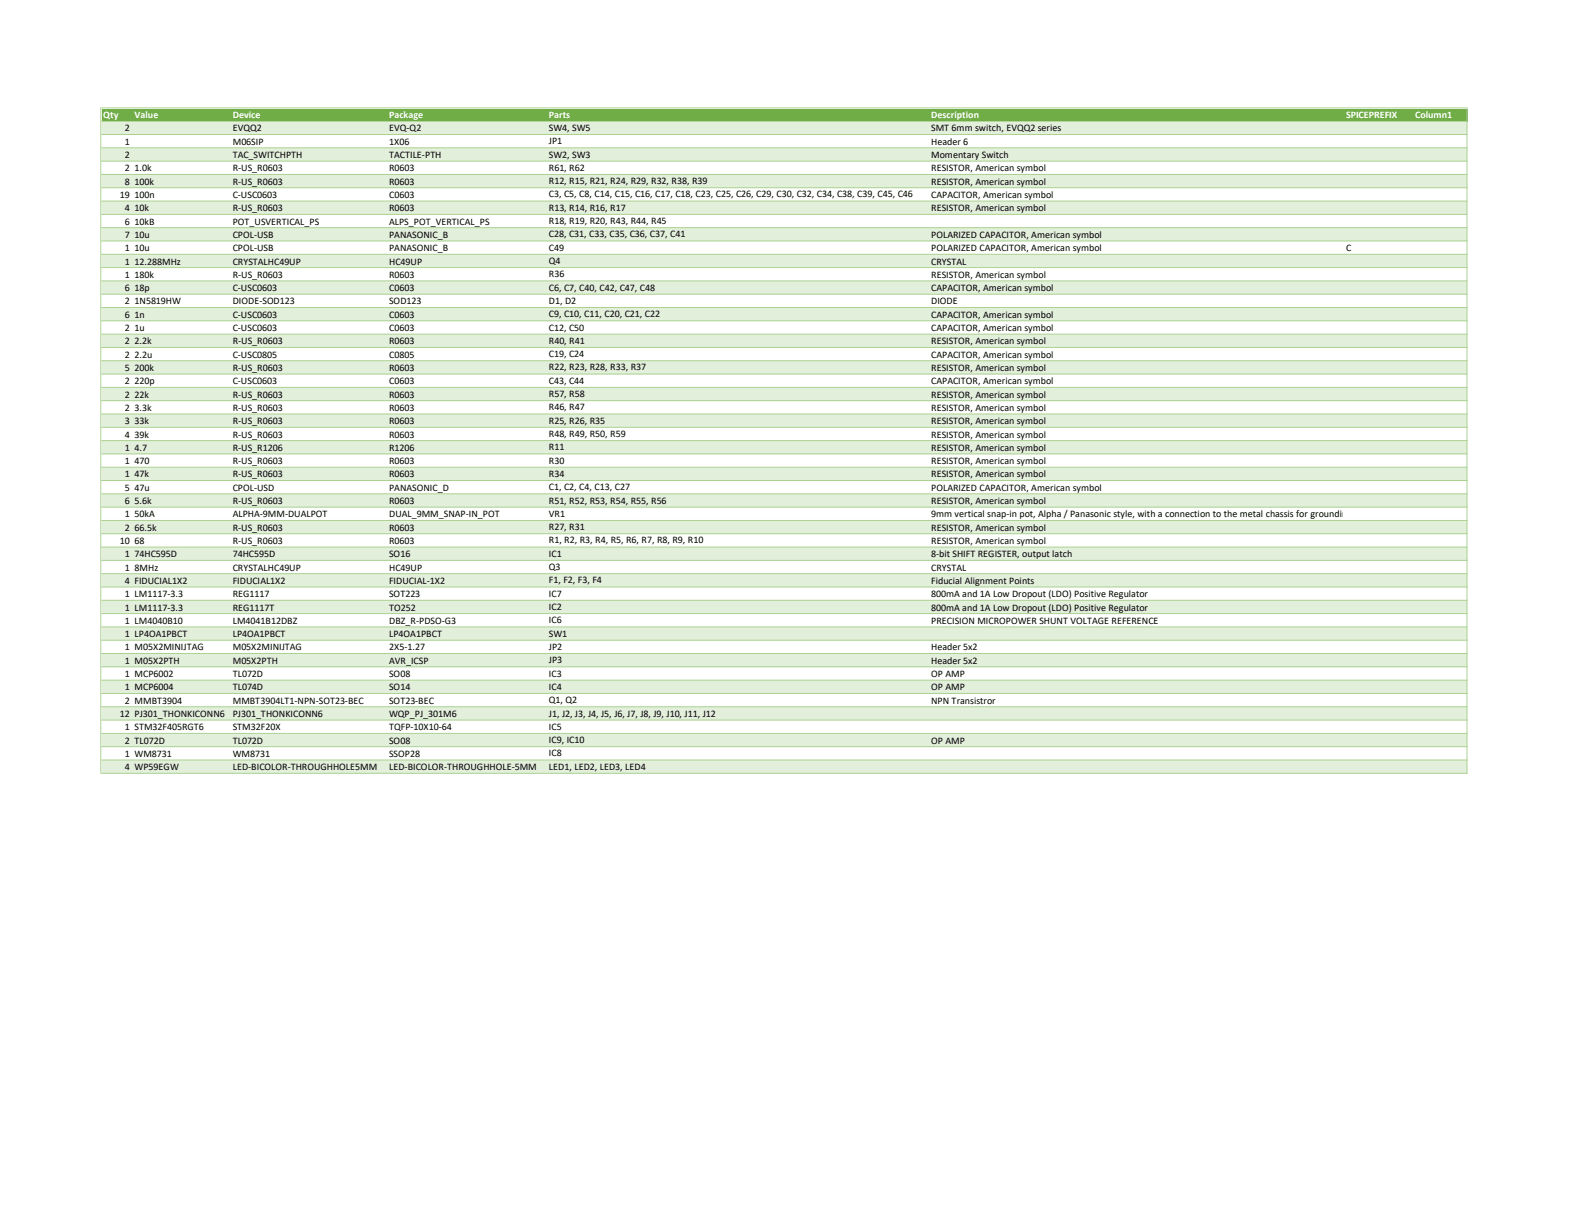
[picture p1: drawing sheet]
<svg xmlns="http://www.w3.org/2000/svg" width="279mm" height="216mm" viewBox="0 0 279 216" stroke-linecap="round" stroke-linejoin="round" font-family="sans-serif">
<defs><g id="words">
<g font-size="1.8" fill="#fff">
<text x="18.4" y="21">Qty</text>
<text x="24" y="21">Value</text>
<text x="41.4" y="21">Device</text>
<text x="69.3" y="21">Package</text>
<text x="97.7" y="21">Parts</text>
<text x="165.8" y="21">Description</text>
<text x="239.7" y="21">SPICEPREFIX</text>
<text x="252" y="21">Column1</text>
</g>
<g font-size="1.8">
<text x="22.2" y="23.4">2</text>
<text x="41.4" y="23.4">EVQQ2</text>
<text x="69.3" y="23.4">EVQ-Q2</text>
<text x="97.7" y="23.3">SW4, SW5</text>
<text x="165.8" y="23.4">SMT 6mm switch, EVQQ2 series</text>
<text x="22.2" y="25.8">1</text>
<text x="22.2" y="28.2">2</text>
<text x="41.4" y="25.8">M06SIP</text>
<text x="41.4" y="28.2">TAC_SWITCHPTH</text>
<text x="69.3" y="25.8">1X06</text>
<text x="69.3" y="28.2">TACTILE-PTH</text>
<text x="97.7" y="25.7">JP1</text>
<text x="97.7" y="28.1">SW2, SW3</text>
<text x="165.8" y="25.8">Header 6</text>
<text x="165.8" y="28.2">Momentary Switch</text>
<text x="21.3" y="35.3">19</text>
<text x="22.2" y="30.5">2</text>
<text x="22.2" y="32.9">8</text>
<text x="24" y="30.5">1.0k</text>
<text x="24" y="32.9">100k</text>
<text x="24" y="35.3">100n</text>
<text x="41.4" y="30.5">R-US_R0603</text>
<text x="41.4" y="32.9">R-US_R0603</text>
<text x="41.4" y="35.3">C-USC0603</text>
<text x="69.3" y="30.5">R0603</text>
<text x="69.3" y="32.9">R0603</text>
<text x="69.3" y="35.3">C0603</text>
<text x="97.7" y="30.4">R61, R62</text>
<text x="97.7" y="32.8">R12, R15, R21, R24, R29, R32, R38, R39</text>
<text x="97.7" y="35.2">C3, C5, C8, C14, C15, C16, C17, C18, C23, C25, C26, C29, C30, C32, C34, C38, C39, C45, C46</text>
<text x="165.8" y="30.5">RESISTOR, American symbol</text>
<text x="165.8" y="32.9">RESISTOR, American symbol</text>
<text x="165.8" y="35.3">CAPACITOR, American symbol</text>
<text x="22.2" y="37.6">4</text>
<text x="22.2" y="40">6</text>
<text x="24" y="37.6">10k</text>
<text x="24" y="40">10kB</text>
<text x="41.4" y="37.6">R-US_R0603</text>
<text x="41.4" y="40">POT_USVERTICAL_PS</text>
<text x="69.3" y="37.6">R0603</text>
<text x="69.3" y="40">ALPS_POT_VERTICAL_PS</text>
<text x="97.7" y="37.5">R13, R14, R16, R17</text>
<text x="97.7" y="39.9">R18, R19, R20, R43, R44, R45</text>
<text x="165.8" y="37.6">RESISTOR, American symbol</text>
<text x="22.2" y="42.4">7</text>
<text x="22.2" y="44.7">1</text>
<text x="22.2" y="47.1">1</text>
<text x="24" y="42.4">10u</text>
<text x="24" y="44.7">10u</text>
<text x="24" y="47.1">12.288MHz</text>
<text x="41.4" y="42.4">CPOL-USB</text>
<text x="41.4" y="44.7">CPOL-USB</text>
<text x="41.4" y="47.1">CRYSTALHC49UP</text>
<text x="69.3" y="42.4">PANASONIC_B</text>
<text x="69.3" y="44.7">PANASONIC_B</text>
<text x="69.3" y="47.1">HC49UP</text>
<text x="97.7" y="42.3">C28, C31, C33, C35, C36, C37, C41</text>
<text x="97.7" y="44.7">C49</text>
<text x="97.7" y="47">Q4</text>
<text x="165.8" y="42.4">POLARIZED CAPACITOR, American symbol</text>
<text x="165.8" y="44.7">POLARIZED CAPACITOR, American symbol</text>
<text x="165.8" y="47.1">CRYSTAL</text>
<text x="239.7" y="44.7">C</text>
<text x="22.2" y="49.5">1</text>
<text x="22.2" y="51.9">6</text>
<text x="24" y="49.5">180k</text>
<text x="24" y="51.9">18p</text>
<text x="41.4" y="49.5">R-US_R0603</text>
<text x="41.4" y="51.9">C-USC0603</text>
<text x="69.3" y="49.5">R0603</text>
<text x="69.3" y="51.9">C0603</text>
<text x="97.7" y="49.4">R36</text>
<text x="97.7" y="51.8">C6, C7, C40, C42, C47, C48</text>
<text x="165.8" y="49.5">RESISTOR, American symbol</text>
<text x="165.8" y="51.9">CAPACITOR, American symbol</text>
<text x="22.2" y="54.2">2</text>
<text x="22.2" y="56.6">6</text>
<text x="22.2" y="59">2</text>
<text x="24" y="54.2">1N5819HW</text>
<text x="24" y="56.6">1n</text>
<text x="24" y="59">1u</text>
<text x="41.4" y="54.2">DIODE-SOD123</text>
<text x="41.4" y="56.6">C-USC0603</text>
<text x="41.4" y="59">C-USC0603</text>
<text x="69.3" y="54.2">SOD123</text>
<text x="69.3" y="56.6">C0603</text>
<text x="69.3" y="59">C0603</text>
<text x="97.7" y="54.1">D1, D2</text>
<text x="97.7" y="56.5">C9, C10, C11, C20, C21, C22</text>
<text x="97.7" y="58.9">C12, C50</text>
<text x="165.8" y="54.2">DIODE</text>
<text x="165.8" y="56.6">CAPACITOR, American symbol</text>
<text x="165.8" y="59">CAPACITOR, American symbol</text>
<text x="22.2" y="61.3">2</text>
<text x="22.2" y="63.7">2</text>
<text x="24" y="61.3">2.2k</text>
<text x="24" y="63.7">2.2u</text>
<text x="41.4" y="61.3">R-US_R0603</text>
<text x="41.4" y="63.7">C-USC0805</text>
<text x="69.3" y="61.3">R0603</text>
<text x="69.3" y="63.7">C0805</text>
<text x="97.7" y="61.3">R40, R41</text>
<text x="97.7" y="63.6">C19, C24</text>
<text x="97.7" y="66">R22, R23, R28, R33, R37</text>
<text x="165.8" y="61.3">RESISTOR, American symbol</text>
<text x="165.8" y="63.7">CAPACITOR, American symbol</text>
<text x="22.2" y="66.1">5</text>
<text x="22.2" y="68.5">2</text>
<text x="22.2" y="70.8">2</text>
<text x="24" y="66.1">200k</text>
<text x="24" y="68.5">220p</text>
<text x="24" y="70.8">22k</text>
<text x="41.4" y="66.1">R-US_R0603</text>
<text x="41.4" y="68.5">C-USC0603</text>
<text x="41.4" y="70.8">R-US_R0603</text>
<text x="69.3" y="66.1">R0603</text>
<text x="69.3" y="68.5">C0603</text>
<text x="69.3" y="70.8">R0603</text>
<text x="97.7" y="68.4">C43, C44</text>
<text x="97.7" y="70.7">R57, R58</text>
<text x="165.8" y="66.1">RESISTOR, American symbol</text>
<text x="165.8" y="68.5">CAPACITOR, American symbol</text>
<text x="165.8" y="70.8">RESISTOR, American symbol</text>
<text x="22.2" y="73.2">2</text>
<text x="22.2" y="75.6">3</text>
<text x="22.2" y="77.9">4</text>
<text x="24" y="73.2">3.3k</text>
<text x="24" y="75.6">33k</text>
<text x="24" y="77.9">39k</text>
<text x="41.4" y="73.2">R-US_R0603</text>
<text x="41.4" y="75.6">R-US_R0603</text>
<text x="41.4" y="77.9">R-US_R0603</text>
<text x="69.3" y="73.2">R0603</text>
<text x="69.3" y="75.6">R0603</text>
<text x="69.3" y="77.9">R0603</text>
<text x="97.7" y="73.1">R46, R47</text>
<text x="97.7" y="75.5">R25, R26, R35</text>
<text x="97.7" y="77.9">R48, R49, R50, R59</text>
<text x="165.8" y="73.2">RESISTOR, American symbol</text>
<text x="165.8" y="75.6">RESISTOR, American symbol</text>
<text x="165.8" y="77.9">RESISTOR, American symbol</text>
<text x="22.2" y="80.3">1</text>
<text x="22.2" y="82.7">1</text>
<text x="24" y="80.3">4.7</text>
<text x="24" y="82.7">470</text>
<text x="41.4" y="80.3">R-US_R1206</text>
<text x="41.4" y="82.7">R-US_R0603</text>
<text x="69.3" y="80.3">R1206</text>
<text x="69.3" y="82.7">R0603</text>
<text x="97.7" y="80.2">R11</text>
<text x="97.7" y="82.6">R30</text>
<text x="165.8" y="80.3">RESISTOR, American symbol</text>
<text x="165.8" y="82.7">RESISTOR, American symbol</text>
<text x="22.2" y="85">1</text>
<text x="22.2" y="87.4">5</text>
<text x="22.2" y="89.8">6</text>
<text x="24" y="85">47k</text>
<text x="24" y="87.4">47u</text>
<text x="24" y="89.8">5.6k</text>
<text x="41.4" y="85">R-US_R0603</text>
<text x="41.4" y="87.4">CPOL-USD</text>
<text x="41.4" y="89.8">R-US_R0603</text>
<text x="69.3" y="85">R0603</text>
<text x="69.3" y="87.4">PANASONIC_D</text>
<text x="69.3" y="89.8">R0603</text>
<text x="97.7" y="85">R34</text>
<text x="97.7" y="87.3">C1, C2, C4, C13, C27</text>
<text x="97.7" y="89.7">R51, R52, R53, R54, R55, R56</text>
<text x="165.8" y="85">RESISTOR, American symbol</text>
<text x="165.8" y="87.4">POLARIZED CAPACITOR, American symbol</text>
<text x="165.8" y="89.8">RESISTOR, American symbol</text>
<text x="22.2" y="92.2">1</text>
<text x="22.2" y="94.5">2</text>
<text x="24" y="92.2">50kA</text>
<text x="24" y="94.5">66.5k</text>
<text x="41.4" y="92.2">ALPHA-9MM-DUALPOT</text>
<text x="41.4" y="94.5">R-US_R0603</text>
<text x="69.3" y="92.2">DUAL_9MM_SNAP-IN_POT</text>
<text x="69.3" y="94.5">R0603</text>
<text x="97.7" y="92.1">VR1</text>
<text x="97.7" y="94.4">R27, R31</text>
<text x="165.8" y="92.2">9mm vertical snap-in pot, Alpha / Panasonic style, with a connection to the metal chassis for grounding</text>
<text x="165.8" y="94.5">RESISTOR, American symbol</text>
<text x="21.3" y="96.9">10</text>
<text x="22.2" y="99.3">1</text>
<text x="22.2" y="101.6">1</text>
<text x="24" y="96.9">68</text>
<text x="24" y="99.3">74HC595D</text>
<text x="24" y="101.6">8MHz</text>
<text x="41.4" y="96.9">R-US_R0603</text>
<text x="41.4" y="99.3">74HC595D</text>
<text x="41.4" y="101.6">CRYSTALHC49UP</text>
<text x="69.3" y="96.9">R0603</text>
<text x="69.3" y="99.3">SO16</text>
<text x="69.3" y="101.6">HC49UP</text>
<text x="97.7" y="96.8">R1, R2, R3, R4, R5, R6, R7, R8, R9, R10</text>
<text x="97.7" y="99.2">IC1</text>
<text x="97.7" y="101.6">Q3</text>
<text x="165.8" y="96.9">RESISTOR, American symbol</text>
<text x="165.8" y="99.3">8-bit SHIFT REGISTER, output latch</text>
<text x="165.8" y="101.6">CRYSTAL</text>
<text x="22.2" y="104">4 FIDUCIAL1X2</text>
<text x="22.2" y="106.4">1 LM1117-3.3</text>
<text x="41.4" y="104">FIDUCIAL1X2</text>
<text x="41.4" y="106.4">REG1117</text>
<text x="69.3" y="104">FIDUCIAL-1X2</text>
<text x="69.3" y="106.4">SOT223</text>
<text x="97.7" y="103.9">F1, F2, F3, F4</text>
<text x="97.7" y="106.3">IC7</text>
<text x="165.8" y="104">Fiducial Alignment Points</text>
<text x="165.8" y="106.4">800mA and 1A Low Dropout (LDO) Positive Regulator</text>
<text x="22.2" y="108.8">1 LM1117-3.3</text>
<text x="22.2" y="111.1">1 LM4040B10</text>
<text x="22.2" y="113.5">1 LP4OA1PBCT</text>
<text x="41.4" y="108.8">REG1117T</text>
<text x="41.4" y="111.1">LM4041B12DBZ</text>
<text x="41.4" y="113.5">LP4OA1PBCT</text>
<text x="69.3" y="108.8">TO252</text>
<text x="69.3" y="111.1">DBZ_R-PDSO-G3</text>
<text x="69.3" y="113.5">LP4OA1PBCT</text>
<text x="97.7" y="108.7">IC2</text>
<text x="97.7" y="111">IC6</text>
<text x="97.7" y="113.4">SW1</text>
<text x="165.8" y="108.8">800mA and 1A Low Dropout (LDO) Positive Regulator</text>
<text x="165.8" y="111.1">PRECISION MICROPOWER SHUNT VOLTAGE REFERENCE</text>
<text x="22.2" y="115.9">1 M05X2MINIJTAG</text>
<text x="22.2" y="118.2">1 M05X2PTH</text>
<text x="41.4" y="115.9">M05X2MINIJTAG</text>
<text x="41.4" y="118.2">M05X2PTH</text>
<text x="69.3" y="115.9">2X5-1.27</text>
<text x="69.3" y="118.2">AVR_ICSP</text>
<text x="97.7" y="115.8">JP2</text>
<text x="97.7" y="118.2">JP3</text>
<text x="165.8" y="115.9">Header 5x2</text>
<text x="165.8" y="118.2">Header 5x2</text>
<text x="22.2" y="120.6">1 MCP6002</text>
<text x="22.2" y="123">1 MCP6004</text>
<text x="22.2" y="125.3">2 MMBT3904</text>
<text x="41.4" y="120.6">TL072D</text>
<text x="41.4" y="123">TL074D</text>
<text x="41.4" y="125.3">MMBT3904LT1-NPN-SOT23-BEC</text>
<text x="69.3" y="120.6">SO08</text>
<text x="69.3" y="123">SO14</text>
<text x="69.3" y="125.3">SOT23-BEC</text>
<text x="97.7" y="120.5">IC3</text>
<text x="97.7" y="122.9">IC4</text>
<text x="97.7" y="125.3">Q1, Q2</text>
<text x="165.8" y="120.6">OP AMP</text>
<text x="165.8" y="123">OP AMP</text>
<text x="165.8" y="125.3">NPN Transistror</text>
<text x="21.3" y="127.7">12 PJ301_THONKICONN6</text>
<text x="22.2" y="130.1">1 STM32F405RGT6</text>
<text x="41.4" y="127.7">PJ301_THONKICONN6</text>
<text x="41.4" y="130.1">STM32F20X</text>
<text x="69.3" y="127.7">WQP_PJ_301M6</text>
<text x="69.3" y="130.1">TQFP-10X10-64</text>
<text x="97.7" y="127.6">J1, J2, J3, J4, J5, J6, J7, J8, J9, J10, J11, J12</text>
<text x="97.7" y="130">IC5</text>
<text x="22.2" y="132.5">2 TL072D</text>
<text x="22.2" y="134.8">1 WM8731</text>
<text x="22.2" y="137.2">4 WP59EGW</text>
<text x="41.4" y="132.5">TL072D</text>
<text x="41.4" y="134.8">WM8731</text>
<text x="41.4" y="137.2">LED-BICOLOR-THROUGHHOLE5MM</text>
<text x="69.3" y="132.5">SO08</text>
<text x="69.3" y="134.8">SSOP28</text>
<text x="69.3" y="137.2">LED-BICOLOR-THROUGHHOLE-5MM</text>
<text x="97.7" y="132.4">IC9, IC10</text>
<text x="97.7" y="134.7">IC8</text>
<text x="97.7" y="137.1">LED1, LED2, LED3, LED4</text>
<text x="165.8" y="132.5">OP AMP</text>
</g>
</g></defs>
<path d="M18.1 19.4h243.2v2.2h-243.2z" fill="#70ad47"/>
<path d="M18.1 21.6h243.2v2.4h-243.2zM18.1 26.3h243.2v2.4h-243.2zM18.1 31.1h243.2v2.4h-243.2zM18.1 35.8h243.2v2.4h-243.2zM18.1 40.6h243.2v2.4h-243.2zM18.1 45.3h243.2v2.4h-243.2zM18.1 50h243.2v2.5h-243.2zM18.1 54.8h243.2v2.4h-243.2zM18.1 59.5h243.2v2.4h-243.2zM18.1 64.3h243.2v2.4h-243.2zM18.1 69h243.2v2.4h-243.2zM18.1 73.7h243.2v2.5h-243.2zM18.1 78.5h243.2v2.4h-243.2zM18.1 83.2h243.2v2.4h-243.2zM18.1 88h243.2v2.4h-243.2zM18.1 92.7h243.2v2.4h-243.2zM18.1 97.5h243.2v2.4h-243.2zM18.1 102.2h243.2v2.4h-243.2zM18.1 106.9h243.2v2.4h-243.2zM18.1 111.7h243.2v2.4h-243.2zM18.1 116.4h243.2v2.4h-243.2zM18.1 121.2h243.2v2.4h-243.2zM18.1 125.9h243.2v2.4h-243.2zM18.1 130.6h243.2v2.5h-243.2zM18.1 135.4h243.2v2.4h-243.2z" fill-rule="evenodd" fill="#e2efda"/>
<g fill="#a9d08e">
<path d="M17.9 19.1h.1v118.7h-.1zM261.2 19.3h.1v118.5h-.1z" fill-rule="evenodd"/>
<path d="M18 19.1h243.3v.2h-243.3zM18 21.5h243.3v.2h-243.3zM18 23.9h243.3v.1h-243.3zM18 26.2h243.3v.2h-243.3zM18 28.6h243.3v.2h-243.3zM18 31h243.3v.2h-243.3zM18 33.4h243.3v.1h-243.3zM18 35.7h243.3v.2h-243.3zM18 38.1h243.3v.2h-243.3zM18 40.5h243.3v.1h-243.3zM18 42.8h243.3v.2h-243.3zM18 45.2h243.3v.2h-243.3zM18 47.6h243.3v.2h-243.3zM18 50h243.3v.1h-243.3zM18 52.3h243.3v.2h-243.3zM18 54.7h243.3v.2h-243.3zM18 57.1h243.3v.1h-243.3zM18 59.4h243.3v.2h-243.3zM18 61.8h243.3v.2h-243.3zM18 64.2h243.3v.1h-243.3zM18 66.5h243.3v.2h-243.3zM18 68.9h243.3v.2h-243.3zM18 71.3h243.3v.2h-243.3zM18 73.7h243.3v.1h-243.3zM18 76h243.3v.2h-243.3zM18 78.4h243.3v.2h-243.3zM18 80.8h243.3v.1h-243.3zM18 83.1h243.3v.2h-243.3zM18 85.5h243.3v.2h-243.3zM18 87.9h243.3v.2h-243.3zM18 90.3h243.3v.1h-243.3zM18 92.6h243.3v.2h-243.3zM18 95h243.3v.2h-243.3zM18 97.4h243.3v.1h-243.3zM18 99.7h243.3v.2h-243.3zM18 102.1h243.3v.2h-243.3zM18 104.5h243.3v.1h-243.3zM18 106.8h243.3v.2h-243.3zM18 109.2h243.3v.2h-243.3zM18 111.6h243.3v.2h-243.3zM18 114h243.3v.1h-243.3zM18 116.3h243.3v.2h-243.3zM18 118.7h243.3v.2h-243.3zM18 121.1h243.3v.1h-243.3zM18 123.4h243.3v.2h-243.3zM18 125.8h243.3v.2h-243.3zM18 128.2h243.3v.2h-243.3zM18 130.6h243.3v.1h-243.3zM18 132.9h243.3v.2h-243.3zM18 135.3h243.3v.2h-243.3zM18 137.7h243.3v.1h-243.3z" fill-rule="evenodd"/>
</g>
<use href="#words"/>
</svg>
